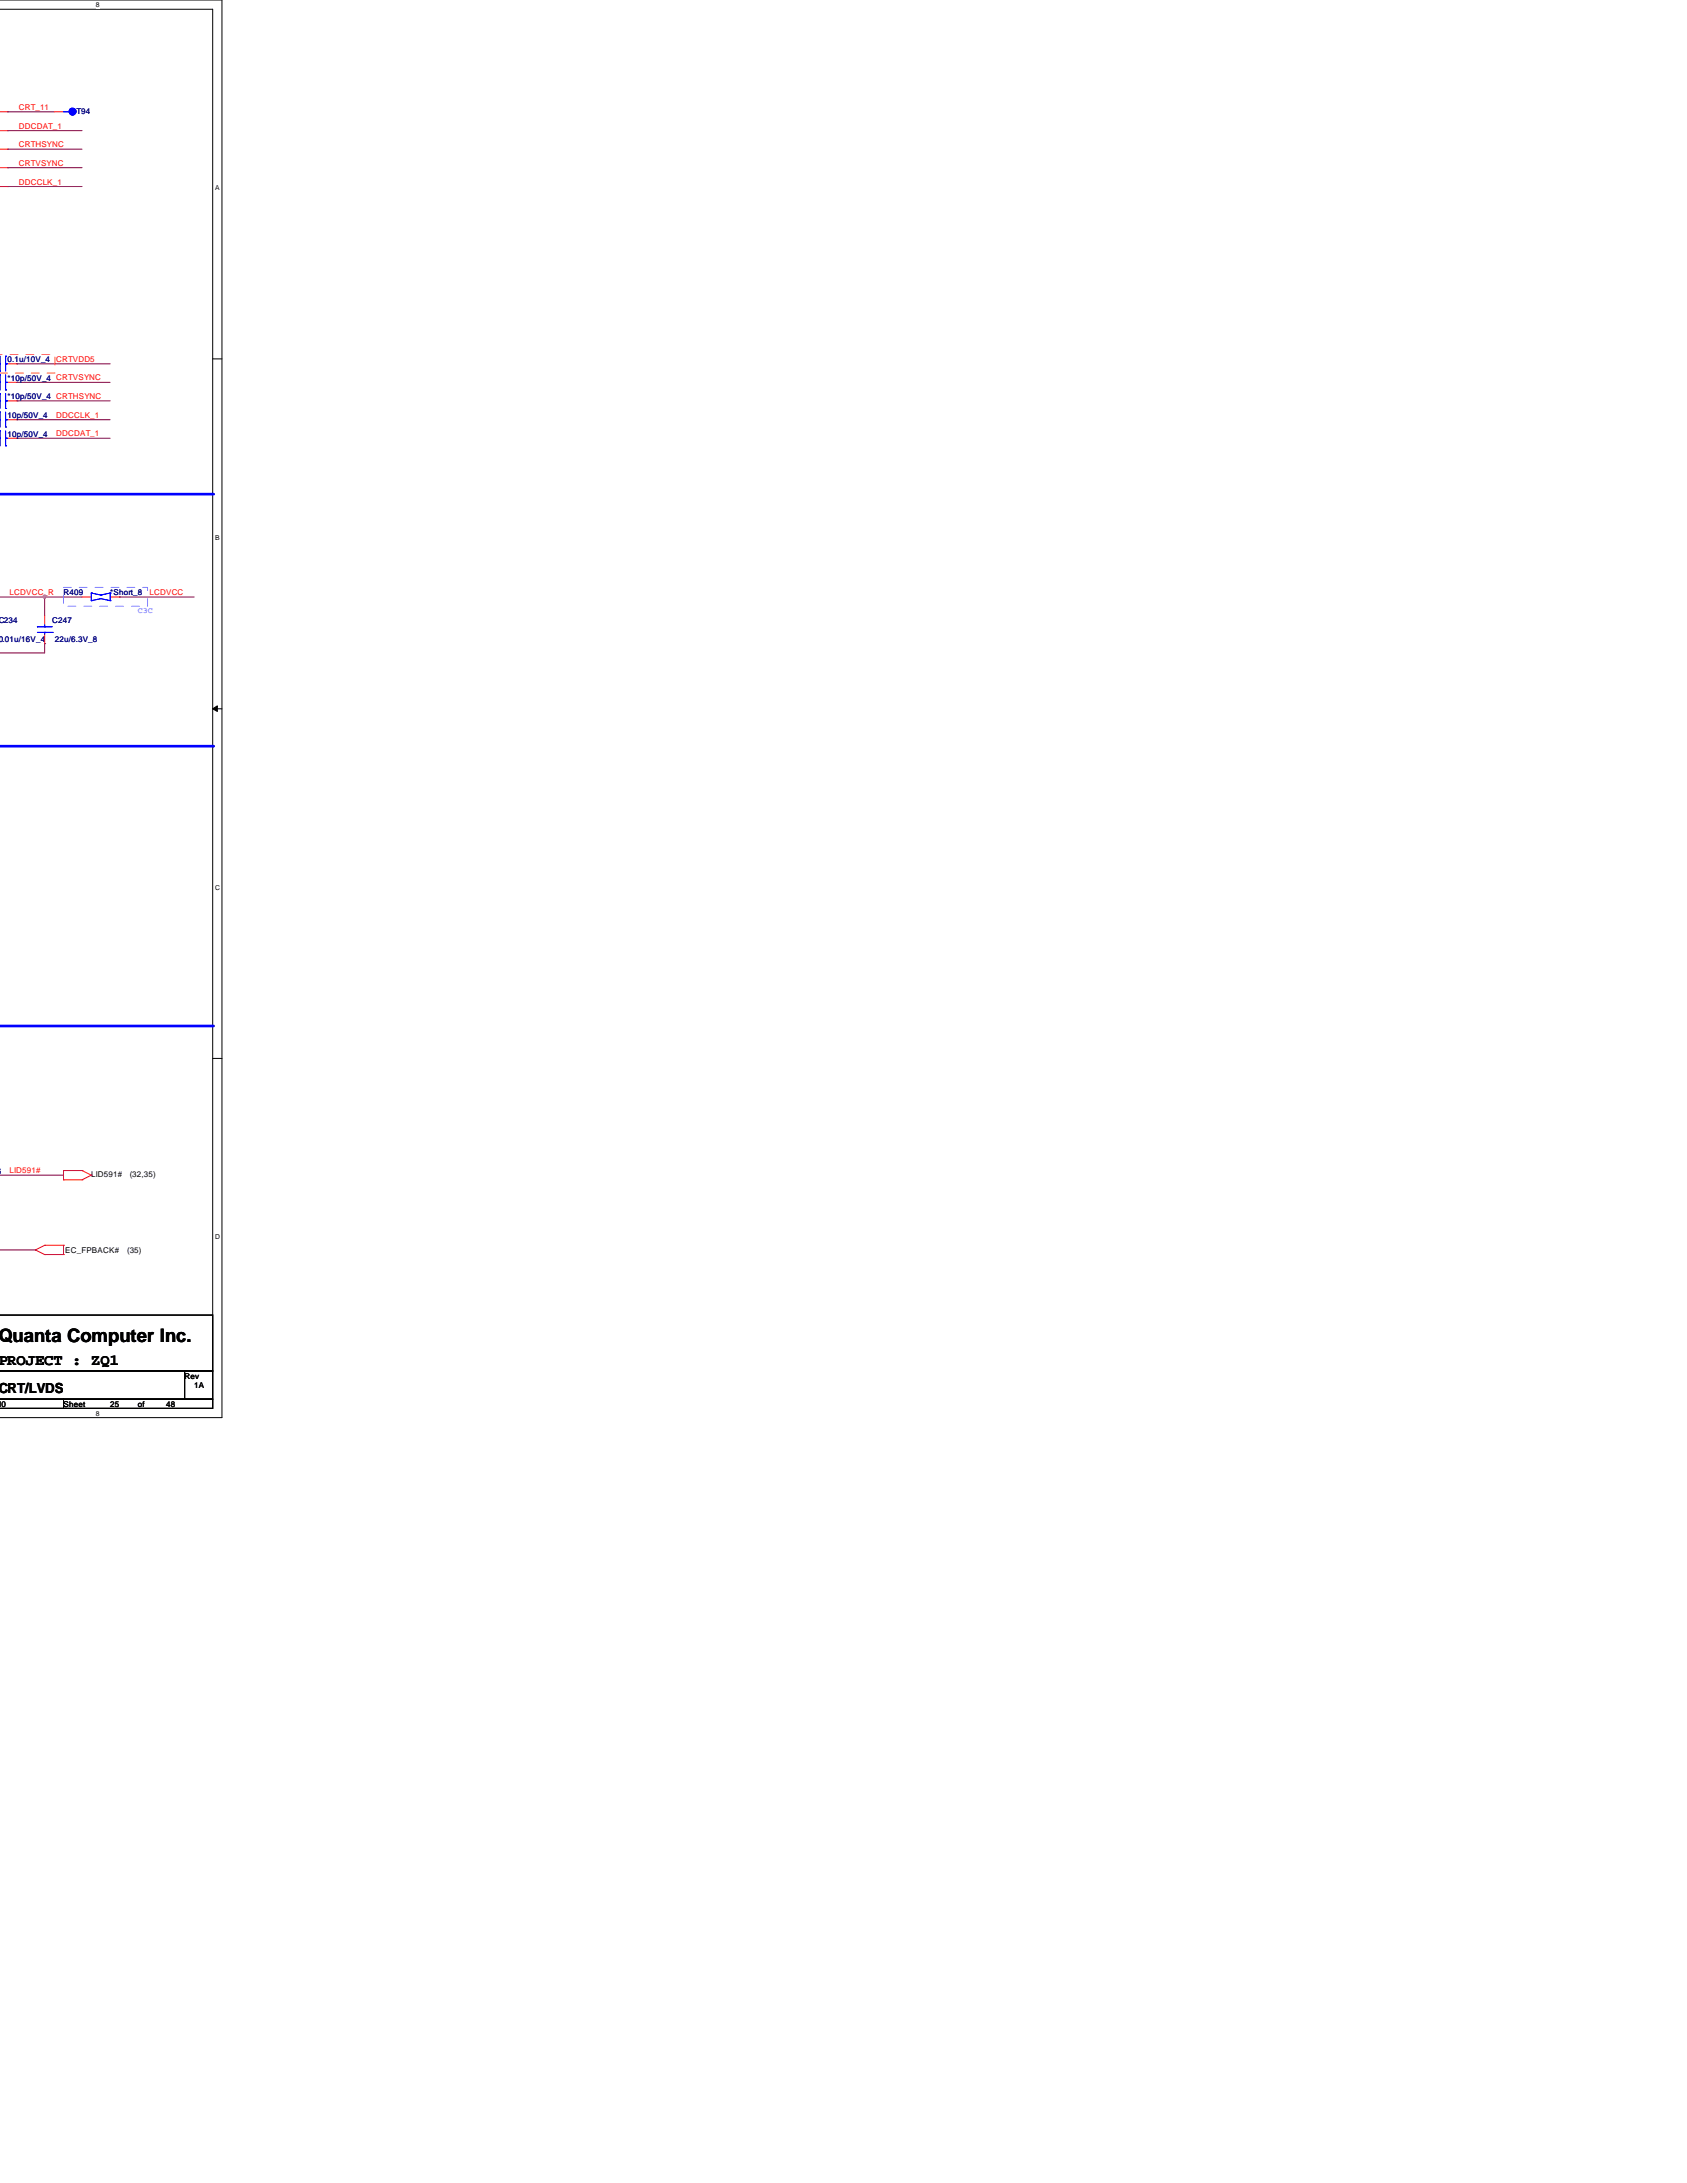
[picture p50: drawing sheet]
<svg xmlns="http://www.w3.org/2000/svg" width="216mm" height="279mm" viewBox="0 0 216 279" stroke-linecap="round" stroke-linejoin="round" font-family="sans-serif">
<defs><g id="words">
<text font-size="2.4" x="-.3" y="171.7">Quanta Computer Inc.</text>
<text font-size="2" x="-.3" y="174.8">PROJECT : ZQ1</text>
<text font-size="1.8" x="-.3" y="178.3">CRT/LVDS</text>
<text font-size="1.1" fill="#8080ff" x="17.7" y="78.5">C3C</text>
<g font-size="1" fill="#f00">
<text x="2.4" y="14.1">CRT_11</text>
<text x="2.4" y="16.5">DDCDAT_1</text>
<text x="2.4" y="23.6">DDCCLK_1</text>
<text x="2.4" y="18.8">CRTHSYNC</text>
<text x="2.4" y="21.2">CRTVSYNC</text>
<text x="7.2" y="46.3">CRTVDD5</text>
<text x="7.2" y="53.5">DDCCLK_1</text>
<text x="7.2" y="55.8">DDCDAT_1</text>
<text x="1.2" y="76.2">LCDVCC_R</text>
<text x="19.1" y="76.2">LCDVCC</text>
<text x="1.2" y="150.2">LID591#</text>
</g>
<g font-size="1" fill="#000080">
<text x="9.8" y="14.6">T94</text>
<text x="1" y="46.3">0.1u/10V_4</text>
<text x="1" y="48.7">*10p/50V_4 CRTVSYNC</text>
<text x="1" y="51.1">*10p/50V_4 CRTHSYNC</text>
<text x="1" y="53.5">10p/50V_4</text>
<text x="1" y="55.9">10p/50V_4</text>
<text x="8.1" y="76.2">R409</text>
<text x="14.1" y="76.2">*Short_8</text>
<text x="-.3" y="79.8">C234</text>
<text x="-.3" y="82.1">0.01u/16V_4</text>
<text x="6.7" y="79.8">C247</text>
<text x="7" y="82.1">22u/6.3V_8</text>
<text x="-.5" y="150.2">6</text>
</g>
<g font-size="1">
<text x="11.7" y="150.7">LID591#</text>
<text x="16.6" y="150.7">(32,35)</text>
<text x="8.3" y="160.4">EC_FPBACK#</text>
<text x="16.3" y="160.4">(35)</text>
<text x="23.6" y="176.4">Rev</text>
<text x="24.8" y="177.6">1A</text>
<text x="-1" y="180">010</text>
<text x="8.1" y="180">Sheet</text>
<text x="14.1" y="180">25</text>
<text x="17.7" y="180">of</text>
<text x="21.3" y="180">48</text>
</g>
<g font-size=".9">
<text x="12.3" y=".9">8</text>
<text x="27.5" y="24.3">A</text>
<text x="27.5" y="69.1">B</text>
<text x="27.5" y="113.9">C</text>
<text x="27.5" y="158.6">D</text>
<text x="12.3" y="181.2">8</text>
</g>
</g></defs>
<path d="M-.1 0h28.5v181.4h-28.5M-.1 1.2h27.3v179.1h-27.3" fill="none" stroke="#000" stroke-width=".13"/>
<g fill="#fff">
<path d="M12.3 .1h.4v1h-.4z"/>
<path d="M12.3 180.4h.4v1h-.4z"/>
<path d="M27.5 23.5h.6v1h-.6z"/>
<path d="M27.5 68.3h.6v1h-.6z"/>
</g>
<path d="M27.2 45.9h1.2" fill="none" stroke="#000" stroke-width=".13"/>
<path d="M27.5 113.1h.6v.9h-.6z" fill="#fff"/>
<path d="M27.2 90.7l.6-.4v.8zM27.2 90.7h1.2" fill="none" stroke="#000" stroke-width=".13"/>
<path d="M27.2 90.7l.6-.4v.8z" fill="#000"/>
<path d="M27.5 157.8h.6v1h-.6z" fill="#fff"/>
<path d="M27.2 135.5h1.2" fill="none" stroke="#000" stroke-width=".13"/>
<path d="M0 76.4h10.5M5.7 76.4h.1M5.7 82.4h.1M5.7 82.4v1.2h-5.7M-.1 150.4h8.2M0 160h4.5" fill="none" stroke="#800040" stroke-width=".13"/>
<path d="M5.6 76.2h.3v.2v.1l-.2 .1-.1-.1z" fill-rule="evenodd" fill="#f0f"/>
<path d="M5.6 76.2h.3v.2v.1l-.2 .1-.1-.1z" fill="none" stroke="#f0f" stroke-width=".13"/>
<g fill="none" stroke="#800040" stroke-width=".13">
<path d="M1 14.3h.1M1 16.7h.1M1 19.1h.1M1 14.3h5.9M1 16.7h9.5M1 19.1h9.5M1 23.9h.1M1 21.5h.1M1 23.9h9.5M1 21.5h9.5M2.2 56.1h.1M2.2 53.7h.1"/>
<path d="M2.2 46.6h.1M2.2 48.9h.1M2.2 51.3h.1M2.2 56.1h11.9M2.2 53.7h11.9M2.2 46.6h11.9M2.2 48.9h11.9M2.2 51.3h11.9M5.7 76.4h.1M5.7 76.4v2.4M15.3 76.4h.1M15.3 76.4h9.5"/>
</g>
<g fill="none" stroke="#f00" stroke-width=".13">
<path d="M4.5 160h.1M4.5 160l1.2 .6M5.7 159.4h.1M5.7 159.4l-1.2 .6M5.7 159.4h2.4M8.1 159.4h.1M8.1 149.8h.1M8.1 151h.1M8.1 149.8v1.2M8.1 159.4v1.2M8.1 149.8h2.4M8.1 151h2.4"/>
<path d="M10.5 149.8h.1M10.5 151h.1M10.5 149.8l1.2 .6M11.7 150.4h.1M11.7 150.4l-1.2 .6M5.7 160.6h.1M5.7 160.6h2.4M8.1 160.6h.1"/>
</g>
<path d="M-.1 168.3h27.3v7.2h-27.3h23.7v3.6h-23.7h8.2v1.2h-8.2M8.1 179.1h19.1v1.2h-19.1zM23.6 175.5h3.6v3.6h-3.6z" fill="none" stroke="#000" stroke-width=".13"/>
<path d="M0 95.5h27.2" fill="none" stroke="#00f" stroke-width=".34"/>
<circle cx="27.2" cy="95.5" r=".17" fill="#00f"/>
<path d="M-.1 63.2h27.3" fill="none" stroke="#00f" stroke-width=".34"/>
<circle cx="27.2" cy="63.2" r=".17" fill="#00f"/>
<path d="M0 131.3h27.2" fill="none" stroke="#00f" stroke-width=".34"/>
<circle cx="27.2" cy="131.3" r=".17" fill="#00f"/>
<path d="M-.1 47.8h7.1v-2.5h-7" fill="none" stroke="#ff8000" stroke-width=".13" stroke-dasharray="1 1 1 1 1 1 1 1"/>
<path d="M8.1 75.2h10.8v2.4h-10.8z" fill="none" stroke="#8080ff" stroke-width=".13" stroke-dasharray="1 1 1 1 1 1 1 1" stroke-dashoffset="2683.7"/>
<path d="M0 19.1h1M0 16.7h1M0 14.3h1M6.9 14.3h1.2M0 23.9h1M0 21.5h1M1 48.9h1.2M1 46.6h1.2M10.5 76.4h1.2M14.1 76.4h1.2" fill="none" stroke="#f00" stroke-width=".13"/>
<g fill="none" stroke="#00f" stroke-width=".13">
<path d="M0 48.9h.1M0 46.6h.1M0 48h.1M0 47.5h.1M0 45.6v1.9M0 48v1.9M.7 49.9h.1M.7 48.9h.1M.7 46.6h.1M.7 45.6h.1M.7 48.9h.3M.7 45.6v1.9"/>
<path d="M.7 48v1.9M.7 46.6h.3M11.7 76.9h.1M11.7 75.9h.1M11.7 76.9l1.2-.3 1.2 .3M11.7 75.9l1.2 .3M11.7 75.9v1M12.9 76.2h.1M14.1 76.9h.1M14.1 75.9h.1M14.1 75.9l-1.2 .3M14.1 75.9v1"/>
</g>
<circle cx="9.3" cy="14.3" r=".45" fill="#00f"/>
<g fill="none" stroke="#00f" stroke-width=".13">
<path d="M8.1 14.3h.7M8.8 14.3h.1"/>
<circle cx="9.3" cy="14.3" r=".45"/>
</g>
<circle cx="9.3" cy="14.3" r=".45" fill="#00f"/>
<g fill="none" stroke="#00f" stroke-width=".13">
<path d="M8.1 14.3h.7M8.8 14.3h.1M0 51.3h.1M0 53.7h.1M0 56.1h.1M0 50.4h.1M0 52.7h.1M0 55.2h.1M0 50.4v1.9M0 52.7v2M0 55.2v1.9M.7 52.3h.1"/>
<path d="M.7 51.3h.1M.7 54.7h.1M.7 53.7h.1M.7 56.1h.1M.7 57.1h.1M.7 51.3h.3M.7 50.4v1.9M.7 52.7v2M.7 55.2v1.9M.7 53.7h.3M.7 56.1h.3M5.7 80v.2"/>
<path d="M4.8 80.2h.1M4.8 80.9h1.9M4.8 80.2h1.9M5.7 80.2h.1M5.7 80.9h.1M5.7 80.9v.3M6.7 80.9h.1"/>
<circle cx="9.3" cy="14.3" r=".45"/>
</g>
<path d="M1 51.3h1.2M1 53.7h1.2M1 56.1h1.2M5.7 78.8v1.2M5.7 81.2v1.2" fill="none" stroke="#f00" stroke-width=".13"/>
<path d="M5.6 76.2h.3v.2v.1l-.2 .1-.1-.1z" fill-rule="evenodd" fill="#f0f"/>
<path d="M5.6 76.2h.3v.2v.1l-.2 .1-.1-.1z" fill="none" stroke="#f0f" stroke-width=".13"/>
<use href="#words"/>
</svg>
